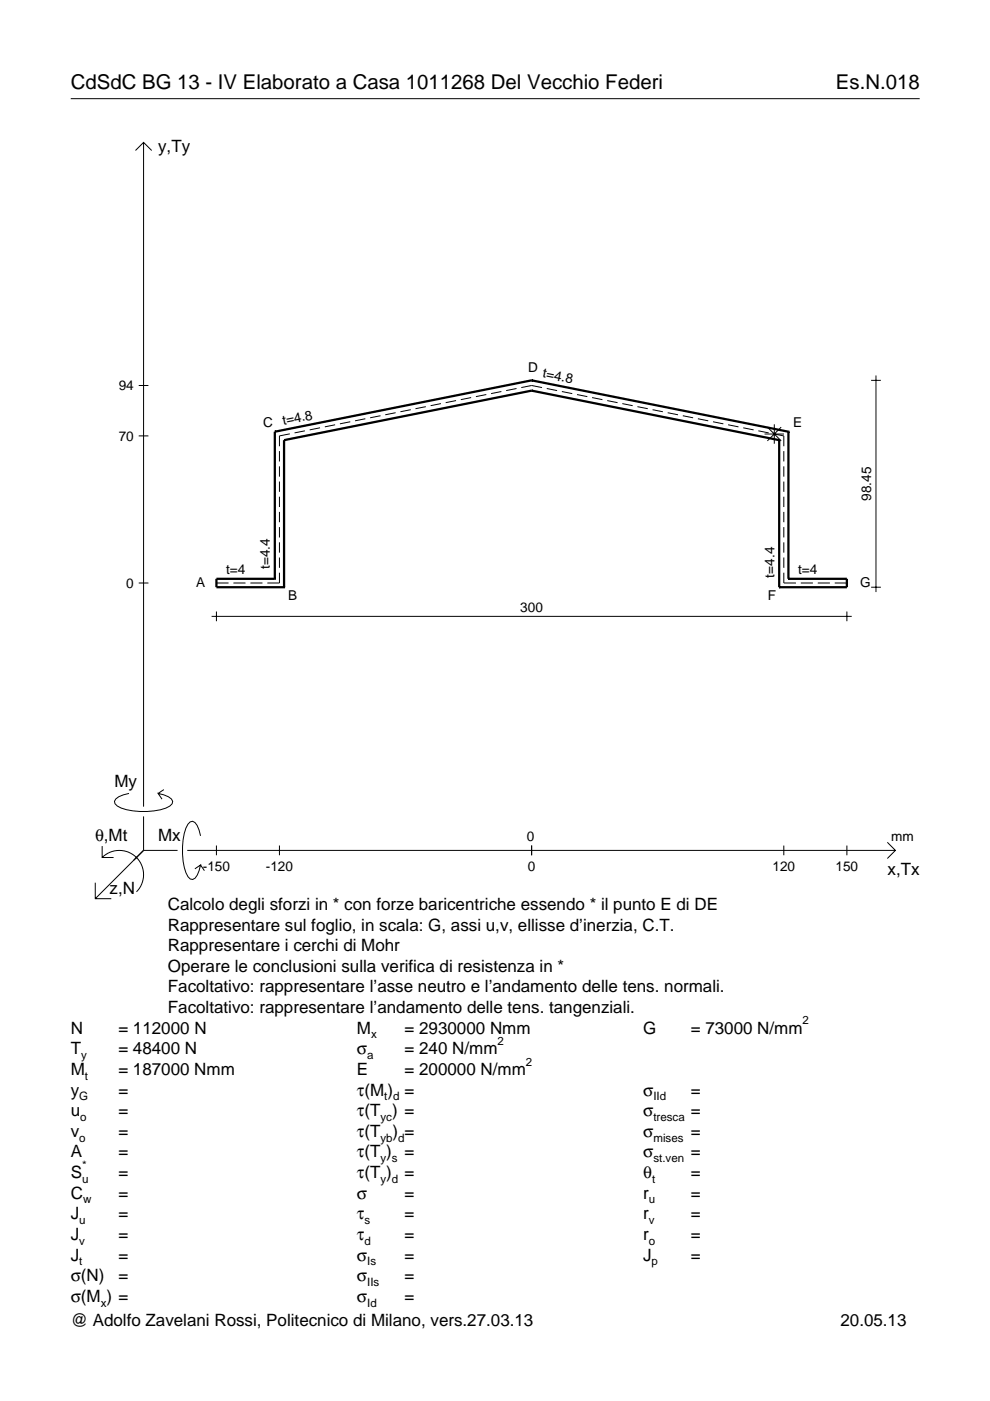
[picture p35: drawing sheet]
<svg xmlns="http://www.w3.org/2000/svg" width="210mm" height="297mm" viewBox="0 0 210 297" stroke-linecap="round" stroke-linejoin="round" font-family="sans-serif">
<defs><g id="words">
<g font-size="4.3">
<text x="15" y="18.9">CdSdC BG 13 - IV Elaborato a Casa 1011268 Del Vecchio Federi</text>
<text x="177.2" y="18.9">Es.N.018</text>
</g>
<g font-size="3.6">
<text x="33.5" y="32.3">y,Ty</text>
<text x="24.3" y="166.9">My</text>
<text x="20.1" y="178.2">θ,Mt</text>
<text x="33.5" y="178.2">Mx</text>
<text x="188.2" y="185.5">x,Tx</text>
<text x="23.2" y="189.6">z,N</text>
<text x="35.6" y="192.9">Calcolo degli sforzi in * con forze baricentriche essendo * il punto E di DE</text>
<text x="35.6" y="197.3">Rappresentare sul foglio, in scala: G, assi u,v, ellisse d’inerzia, C.T.</text>
<text x="35.6" y="201.7">Rappresentare i cerchi di Mohr</text>
<text x="35.6" y="206">Operare le conclusioni sulla verifica di resistenza in *</text>
<text x="35.6" y="210.4">Facoltativo: rappresentare l’asse neutro e l’andamento delle tens. normali.</text>
<text x="35.6" y="214.8">Facoltativo: rappresentare l’andamento delle tens. tangenziali.</text>
<text x="15" y="219.2">N</text>
<text x="25.1" y="219.2">= 112000 N</text>
<text x="75.7" y="219.2">M</text>
<text x="85.8" y="219.2">= 2930000 Nmm</text>
<text x="136.4" y="219.2">G</text>
<text x="146.5" y="219.2">= 73000 N/mm</text>
<text x="15" y="227.9">M</text>
<text x="15" y="223.5">T</text>
<text x="25.1" y="223.5">= 48400 N</text>
<text x="25.1" y="227.9">= 187000 Nmm</text>
<text x="75.7" y="223.5">σ</text>
<text x="75.7" y="227.9">E</text>
<text x="85.8" y="223.5">= 240 N/mm</text>
<text x="85.8" y="227.9">= 200000 N/mm</text>
<text x="15" y="232.3">y</text>
<text x="25.1" y="232.3">=</text>
<text x="75.7" y="232.3">τ(M ) =</text>
<text x="136.4" y="232.3">σ</text>
<text x="146.5" y="232.3">=</text>
<text x="15" y="236.7">u</text>
<text x="25.1" y="236.7">=</text>
<text x="75.7" y="236.7">τ(T ) =</text>
<text x="136.4" y="236.7">σ</text>
<text x="146.5" y="236.7">=</text>
<text x="15" y="241">v</text>
<text x="15" y="245.4">A</text>
<text x="25.1" y="241">=</text>
<text x="25.1" y="245.4">=</text>
<text x="75.7" y="245.4">τ(T )</text>
<text x="75.7" y="241">τ(T</text>
<text x="83.3" y="241">) =</text>
<text x="85.8" y="245.4">=</text>
<text x="136.4" y="241">σ</text>
<text x="136.4" y="245.4">σ</text>
<text x="146.5" y="241">=</text>
<text x="146.5" y="245.4">=</text>
<text x="15" y="249.8">S</text>
<text x="25.1" y="249.8">=</text>
<text x="75.7" y="249.8">τ(T )</text>
<text x="85.8" y="249.8">=</text>
<text x="136.4" y="249.8">θ</text>
<text x="146.5" y="249.8">=</text>
<text x="15" y="254.2">C</text>
<text x="25.1" y="254.2">=</text>
<text x="75.7" y="254.2">σ</text>
<text x="85.8" y="254.2">=</text>
<text x="136.4" y="254.2">r</text>
<text x="146.5" y="254.2">=</text>
<text x="15" y="258.5">J</text>
<text x="15" y="262.9">J</text>
<text x="25.1" y="258.5">=</text>
<text x="25.1" y="262.9">=</text>
<text x="75.7" y="258.5">τ</text>
<text x="75.7" y="262.9">τ</text>
<text x="85.8" y="258.5">=</text>
<text x="85.8" y="262.9">=</text>
<text x="136.4" y="258.5">r</text>
<text x="136.4" y="262.9">r</text>
<text x="146.5" y="258.5">=</text>
<text x="146.5" y="262.9">=</text>
<text x="15" y="267.3">J</text>
<text x="25.1" y="267.3">=</text>
<text x="75.7" y="267.3">σ</text>
<text x="85.8" y="267.3">=</text>
<text x="136.4" y="267.3">J</text>
<text x="146.5" y="267.3">=</text>
<text x="15" y="271.7">σ(N)</text>
<text x="25.1" y="271.7">=</text>
<text x="75.7" y="271.7">σ</text>
<text x="85.8" y="271.7">=</text>
<text x="15" y="281.2">@ Adolfo Zavelani Rossi, Politecnico di Milano, vers.27.03.13</text>
<text x="15" y="276">σ(M ) =</text>
<text x="75.7" y="276">σ</text>
<text x="85.8" y="276">=</text>
<text x="178.2" y="281.2">20.05.13</text>
</g>
<g font-size="2.9">
<text x="25.2" y="82.7">94</text>
<text x="112" y="78.8">D</text>
<text x="114.9" y="80" transform="rotate(11 114.9 80)">t=4.8</text>
<text x="25.2" y="93.4">70</text>
<text x="55.8" y="90.6">C</text>
<text x="60.1" y="90.1" transform="rotate(-11 60.1 90.1)">t=4.8</text>
<text x="168.1" y="90.6">E</text>
<text x="184.7" y="106.2" transform="rotate(-90 184.7 106.2)">98.45</text>
<text x="26.8" y="124.6">0</text>
<text x="41.6" y="124.5">A</text>
<text x="47.9" y="121.7">t=4</text>
<text x="57.2" y="120.7" transform="rotate(-90 57.2 120.7)">t=4.4</text>
<text x="164.2" y="122.4" transform="rotate(-90 164.2 122.4)">t=4.4</text>
<text x="169.2" y="121.7">t=4</text>
<text x="182.4" y="124.5">G</text>
<text x="61.1" y="127.1">B</text>
<text x="110.3" y="129.7">300</text>
<text x="162.8" y="127.1">F</text>
<text x="111.7" y="178.2">0</text>
<text x="189" y="178.2">mm</text>
<text x="43" y="184.7">-150</text>
<text x="56.4" y="184.7">-120</text>
<text x="111.9" y="184.7">0</text>
<text x="163.8" y="184.7">120</text>
<text x="177.2" y="184.7">150</text>
</g>
<g font-size="2.4">
<text x="78.7" y="220.2">x</text>
<text x="105.5" y="221.5">2</text>
<text x="170.2" y="217.2">2</text>
<text x="17.2" y="224.5">y</text>
<text x="77.9" y="224.5">a</text>
<text x="111.5" y="225.9">2</text>
<text x="16.8" y="233.3">G</text>
<text x="18" y="228.9">t</text>
<text x="81.5" y="233.3">t d</text>
<text x="138.5" y="233.3">IId</text>
<text x="17" y="237.7">o</text>
<text x="80.7" y="237.7">yc</text>
<text x="138.5" y="237.7">tresca</text>
<text x="16.8" y="242">o</text>
<text x="80.7" y="242">yb d</text>
<text x="138.5" y="242">mises</text>
<text x="17.4" y="250.8">u</text>
<text x="17.4" y="247.8">*</text>
<text x="80.7" y="246.4">y s</text>
<text x="80.7" y="250.8">y d</text>
<text x="138.2" y="250.8">t</text>
<text x="138.5" y="246.4">st.ven</text>
<text x="17.6" y="255.2">w</text>
<text x="137.6" y="255.2">u</text>
<text x="16.8" y="259.5">u</text>
<text x="16.8" y="263.9">v</text>
<text x="77.3" y="259.5">s</text>
<text x="77.3" y="263.9">d</text>
<text x="137.6" y="259.5">v</text>
<text x="137.6" y="263.9">o</text>
<text x="16.8" y="268.3">t</text>
<text x="77.9" y="268.3">Is</text>
<text x="138.2" y="268.3">p</text>
<text x="77.9" y="272.7">IIs</text>
<text x="21.4" y="277">x</text>
<text x="77.9" y="277">Id</text>
</g>
</g></defs>
<g fill="none" stroke="#000" stroke-width=".21">
<path d="M15 20.9h180M28.7 31.9l1.7-1.7 1.8 1.7M30.4 30.2v140.8M185.7 79.6v45.9M29.4 81.7h2.1M29.4 92.4h2.1M59.2 95.6v2.2M59.2 98.9v2.2M61.4 92l-2.2 .4v2.2M64.6 91.3l-2.1 .5M67.9 90.7l-2.2 .4M71.1 90.1l-2.2 .4"/>
<path d="M74.3 89.4l-2.2 .5M77.5 88.8l-2.2 .4M80.7 88.1l-2.2 .5M83.9 87.5l-2.2 .4M87.1 86.9l-2.2 .4M90.3 86.2l-2.2 .5M93.5 85.6l-2.2 .4M96.7 84.9l-2.2 .5M99.9 84.3l-2.2 .4M103.1 83.7l-2.2 .4M106.3 83l-2.2 .5M109.5 82.4l-2.2 .4"/>
<path d="M110.5 82.2l2.2-.5 2.2 .5M115.9 82.4l2.2 .4M119.1 83l2.2 .5M122.3 83.7l2.2 .4M125.5 84.3l2.2 .4M128.7 84.9l2.2 .5M131.9 85.6l2.2 .4M135.1 86.2l2.2 .5M138.4 86.9l2.1 .4M141.6 87.5l2.2 .4M144.8 88.1l2.2 .5M148 88.8l2.2 .4"/>
<path d="M151.2 89.4l2.2 .5M154.4 90.1l2.2 .4M157.6 90.7l2.2 .4M160.8 91.3l2.2 .5M162.1 92h4.1M162.7 90.6l2.9 2.9M164 92l2.2 .4v2.2M164.2 90v4.1M165.6 90.6l-2.9 2.9M166.2 95.6v2.2M166.2 98.9v2.2M184.7 80.6h2.1"/>
<path d="M59.2 102.1v2.2M59.2 105.3v2.2M59.2 108.5v2.2M59.2 111.8v2.2M59.2 115v2.2M59.2 118.2v2.2M166.2 102.1v2.2M166.2 105.3v2.2M166.2 108.5v2.2M166.2 111.8v2.2M166.2 115v2.2M166.2 118.2v2.2"/>
<path d="M29.4 123.6h2.1M44.9 130.7h135.7M45.9 123.6h2.6M45.9 129.7v2M49.5 123.6h2.6M53.1 123.6h2.5M59.2 121.4v2.2h-2.5M166.2 121.4v2.2h2.6M169.8 123.6h2.6M173.4 123.6h2.6M177 123.6h2.6M179.6 129.7v2"/>
<path d="M184.7 124.5h2.1M21.7 179.4v2.4h2.4M27.3 168.2a3.6 3.6 0 0 0-3 1.7l.1 .5a5.6 5.6 0 0 0 3.8 1.5 13.4 13.4 0 0 0 7.8-1l.5-.5 .1-.5a3.6 3.6 0 0 0-3.1-1.7l.8 1.2M30.4 173.1v7.2M34.7 167.4l-1.2 .8M42.5 177.2a3.6 3.6 0 0 0-1.7-3.1l-.5 .2a5.7 5.7 0 0 0-1.5 3.7 13.3 13.3 0 0 0 1 7.9l.5 .5 .5 .1a3.6 3.6 0 0 0 1.7-3.1l-1.2 .8M45.9 179.3v2M59.2 179.3v2M112.7 179.3v2M166.2 179.3v2M179.6 179.3v2M188.1 178.6l1.7 1.7-1.7 1.7"/>
<path d="M20.2 187.2v3.3h3.4M21.7 181.8a5.1 5.1 0 0 1 7.2 0 5.1 5.1 0 0 1 0 7.3M30.4 180.3l-10.2 10.2M30.4 180.3h7.2M39.7 180.3h150.1M42.5 183.4l.8 1.2"/>
</g>
<g fill="none" stroke="#000" stroke-width=".48">
<path d="M58.3 91.5h.1M58.3 91.5v31.2M60.2 93.3h.1M60.2 93.3v31.2M112.7 82.8h.1M112.7 80.6h.1M112.7 82.8l-52.5 10.5M112.7 80.6l-54.4 10.9M112.7 82.8l52.5 10.5M112.7 80.6l54.5 10.9M165.2 93.3h.1M165.2 93.3v31.2"/>
<path d="M167.2 91.5h.1M167.2 91.5v31.2M58.3 122.7h.1M58.3 122.7h-12.4v1.8h14.3M60.2 124.5h.1M165.2 124.5h.1M167.2 122.7h.1M167.2 122.7h12.4v1.8h-14.4"/>
</g>
<use href="#words"/>
</svg>
